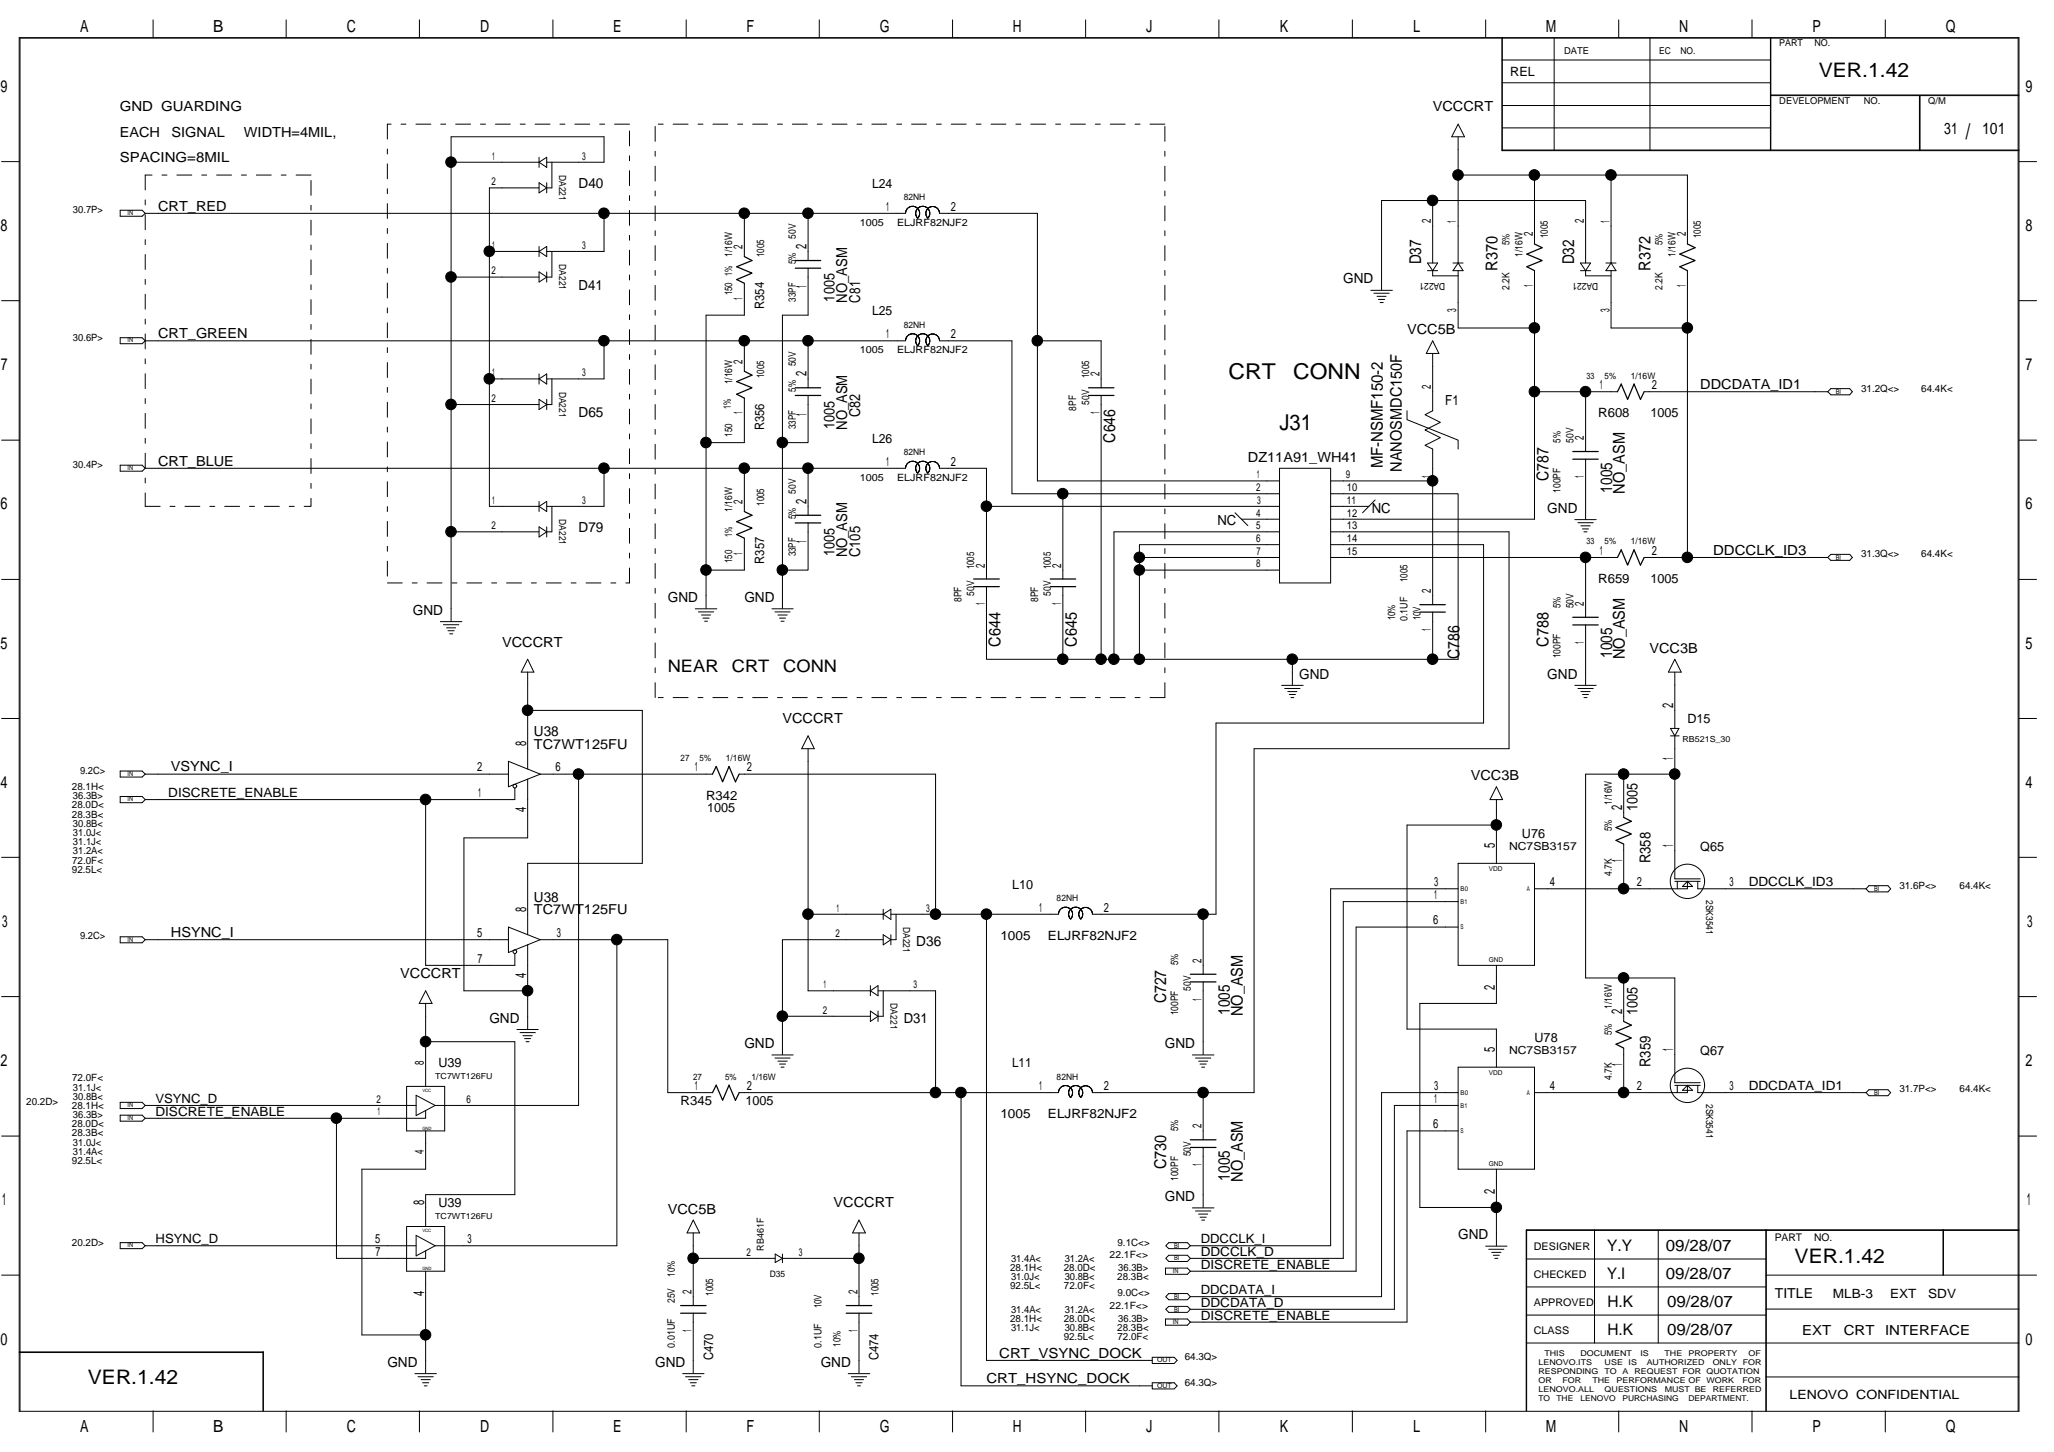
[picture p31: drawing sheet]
<svg xmlns="http://www.w3.org/2000/svg" width="420mm" height="297mm" viewBox="0 0 420 297" stroke-linecap="round" stroke-linejoin="round" font-family="sans-serif">
<defs><g id="words">
<g font-size="4.5">
<text x="251.3" y="77.5">CRT</text>
<text x="264.5" y="77.5">CONN</text>
<text x="261.7" y="87.9">J31</text>
</g>
<text font-size="4.4" x="402.1" y="28.4">/</text>
<g font-size="4.1">
<text x="372.1" y="15.7">VER.1.42</text>
<text x="367.1" y="258.4">VER.1.42</text>
<text x="18" y="283.2">VER.1.42</text>
</g>
<g font-size="3.5">
<text x="136.6" y="137.4">NEAR</text>
<text x="149.7" y="137.4">CRT</text>
<text x="160.2" y="137.4">CONN</text>
</g>
<g font-size="3.4">
<text x="16.4" y="6.6">A</text>
<text x="43.6" y="6.6">B</text>
<text x="70.9" y="6.6">C</text>
<text x="98.2" y="6.6">D</text>
<text x="125.4" y="6.6">E</text>
<text x="152.7" y="6.6">F</text>
<text x="179.9" y="6.6">G</text>
<text x="207.2" y="6.6">H</text>
<text x="234.5" y="6.6">J</text>
<text x="261.8" y="6.6">K</text>
<text x="289" y="6.6">L</text>
<text x="316.2" y="6.6">M</text>
<text x="343.5" y="6.6">N</text>
<text x="370.8" y="6.6">P</text>
<text x="398" y="6.6">Q</text>
<text x=".1" y="18.8">9</text>
<text x="414.3" y="18.8">9</text>
<text x=".1" y="47.2">8</text>
<text x="414.3" y="47.2">8</text>
<text x=".2" y="75.7">7</text>
<text x="414.3" y="75.7">7</text>
<text x=".1" y="104.2">6</text>
<text x="414.3" y="104.2">6</text>
<text x=".1" y="132.7">5</text>
<text x="414.3" y="132.7">5</text>
<text x=".1" y="161.1">4</text>
<text x="414.3" y="161.1">4</text>
<text x=".5" y="189.6">3</text>
<text x="414.6" y="189.6">3</text>
<text x=".1" y="218.1">2</text>
<text x="414.3" y="218.1">2</text>
<text x=".4" y="246.6">1</text>
<text x="414.6" y="246.6">1</text>
<text x=".1" y="275.1">0</text>
<text x="414.3" y="275.1">0</text>
<text x="16.4" y="292.9">A</text>
<text x="43.6" y="292.9">B</text>
<text x="70.9" y="292.9">C</text>
<text x="98.2" y="292.9">D</text>
<text x="125.4" y="292.9">E</text>
<text x="152.7" y="292.9">F</text>
<text x="179.9" y="292.9">G</text>
<text x="207.2" y="292.9">H</text>
<text x="234.5" y="292.9">J</text>
<text x="261.8" y="292.9">K</text>
<text x="289" y="292.9">L</text>
<text x="316.2" y="292.9">M</text>
<text x="343.5" y="292.9">N</text>
<text x="370.8" y="292.9">P</text>
<text x="398" y="292.9">Q</text>
</g>
<g font-size="3.3">
<text x="397.7" y="27.4">31</text>
<text x="405.5" y="27.4">101</text>
<text x="290.7" y="54.1" transform="rotate(-90 290.7 54.1)">D37</text>
<text x="306.4" y="55.4" transform="rotate(-90 306.4 55.4)">R370</text>
<text x="322" y="54.1" transform="rotate(-90 322 54.1)">D32</text>
<text x="337.6" y="55.4" transform="rotate(-90 337.6 55.4)">R372</text>
<text x="228.1" y="90.6" transform="rotate(-90 228.1 90.6)">C646</text>
<text x="282.9" y="95.8" transform="rotate(-90 282.9 95.8)">MF-NSMF150-2</text>
<text x="286.8" y="96.6" transform="rotate(-90 286.8 96.6)">NANOSMDC150F</text>
<text x="316.8" y="98.4" transform="rotate(-90 316.8 98.4)">C787</text>
<text x="329.8" y="100.8" transform="rotate(-90 329.8 100.8)">1005</text>
<text x="332.4" y="101" transform="rotate(-90 332.4 101)">NO_ASM</text>
<text x="204.7" y="132.3" transform="rotate(-90 204.7 132.3)">C644</text>
<text x="220.3" y="132.3" transform="rotate(-90 220.3 132.3)">C645</text>
<text x="298.5" y="134.9" transform="rotate(-90 298.5 134.9)">C786</text>
<text x="316.8" y="132.3" transform="rotate(-90 316.8 132.3)">C788</text>
<text x="329.8" y="134.6" transform="rotate(-90 329.8 134.6)">1005</text>
<text x="332.4" y="134.9" transform="rotate(-90 332.4 134.9)">NO_ASM</text>
<text x="238.5" y="205.3" transform="rotate(-90 238.5 205.3)">C727</text>
<text x="251.6" y="207.6" transform="rotate(-90 251.6 207.6)">1005</text>
<text x="254.2" y="207.9" transform="rotate(-90 254.2 207.9)">NO_ASM</text>
<text x="238.5" y="239.2" transform="rotate(-90 238.5 239.2)">C730</text>
<text x="251.6" y="241.6" transform="rotate(-90 251.6 241.6)">1005</text>
<text x="254.2" y="241.8" transform="rotate(-90 254.2 241.8)">NO_ASM</text>
<text x="328.7" y="255.8">Y.Y</text>
<text x="340.8" y="255.8">09/28/07</text>
<text x="328.7" y="261.6">Y.I</text>
<text x="340.8" y="261.6">09/28/07</text>
<text x="328.8" y="267.3">H.K</text>
<text x="341" y="267.3">09/28/07</text>
<text x="328.8" y="273">H.K</text>
<text x="341" y="273">09/28/07</text>
</g>
<g font-size="3.1">
<text x="165" y="50.9" transform="rotate(-90 165 50.9)">2</text>
<text x="165" y="59" transform="rotate(-90 165 59)">1</text>
<text x="170.7" y="61.7" transform="rotate(-90 170.7 61.7)">1005</text>
<text x="173.3" y="61.9" transform="rotate(-90 173.3 61.9)">NO_ASM</text>
<text x="175.9" y="61.9" transform="rotate(-90 175.9 61.9)">C81</text>
<text x="165" y="77" transform="rotate(-90 165 77)">2</text>
<text x="165" y="85" transform="rotate(-90 165 85)">1</text>
<text x="170.7" y="87.8" transform="rotate(-90 170.7 87.8)">1005</text>
<text x="173.3" y="88" transform="rotate(-90 173.3 88)">NO_ASM</text>
<text x="175.9" y="85.3" transform="rotate(-90 175.9 85.3)">C82</text>
<text x="165" y="103.1" transform="rotate(-90 165 103.1)">2</text>
<text x="165" y="111.1" transform="rotate(-90 165 111.1)">1</text>
<text x="170.7" y="113.8" transform="rotate(-90 170.7 113.8)">1005</text>
<text x="173.3" y="114" transform="rotate(-90 173.3 114)">NO_ASM</text>
<text x="175.9" y="114" transform="rotate(-90 175.9 114)">C105</text>
<text x="342.3" y="144.8" transform="rotate(-90 342.3 144.8)">2</text>
<text x="107.6" y="152.6" transform="rotate(-90 107.6 152.6)">8</text>
<text x="342.3" y="155.4" transform="rotate(-90 342.3 155.4)">1</text>
<text x="107.6" y="166.1" transform="rotate(-90 107.6 166.1)">4</text>
<text x="331.8" y="165.7" transform="rotate(-90 331.8 165.7)">2</text>
<text x="335" y="165.9" transform="rotate(-90 335 165.9)">1005</text>
<text x="305.8" y="173.5" transform="rotate(-90 305.8 173.5)">5</text>
<text x="342.3" y="173.3" transform="rotate(-90 342.3 173.3)">1</text>
<text x="331.8" y="176.3" transform="rotate(-90 331.8 176.3)">1</text>
<text x="337.6" y="176.6" transform="rotate(-90 337.6 176.6)">R358</text>
<text x="107.6" y="186.5" transform="rotate(-90 107.6 186.5)">8</text>
<text x="107.6" y="200" transform="rotate(-90 107.6 200)">4</text>
<text x="305.8" y="202.6" transform="rotate(-90 305.8 202.6)">2</text>
<text x="331.8" y="207.4" transform="rotate(-90 331.8 207.4)">2</text>
<text x="335" y="207.7" transform="rotate(-90 335 207.7)">1005</text>
<text x="305.8" y="215.2" transform="rotate(-90 305.8 215.2)">5</text>
<text x="342.3" y="215" transform="rotate(-90 342.3 215)">1</text>
<text x="331.8" y="218" transform="rotate(-90 331.8 218)">1</text>
<text x="337.6" y="218.3" transform="rotate(-90 337.6 218.3)">R359</text>
<text x="305.8" y="244.3" transform="rotate(-90 305.8 244.3)">2</text>
<text x="86.8" y="246.5" transform="rotate(-90 86.8 246.5)">8</text>
<text x="86.8" y="265.1" transform="rotate(-90 86.8 265.1)">4</text>
</g>
<g font-size="2.8">
<text x="24.5" y="22.8">GND GUARDING</text>
<text x="293.1" y="22.8">VCCCRT</text>
<text x="24.5" y="28">EACH</text>
<text x="35.1" y="28">SIGNAL</text>
<text x="49.9" y="28">WIDTH=4MIL,</text>
<text x="24.5" y="33.2">SPACING=8MIL</text>
<text x="118.4" y="38.4">D40</text>
<text x="32.3" y="43.1">CRT_RED</text>
<text x="118.4" y="59.3">D41</text>
<text x="274.8" y="58">GND</text>
<text x="32.3" y="69.2">CRT_GREEN</text>
<text x="287.8" y="68.4">VCC5B</text>
<text x="295.6" y="82.8">F1</text>
<text x="347.8" y="79.6">DDCDATA_ID1</text>
<text x="118.4" y="85.3">D65</text>
<text x="32.3" y="95.2">CRT_BLUE</text>
<text x="255.3" y="94.5">DZ11A91_WH41</text>
<text x="249" y="107.4">NC</text>
<text x="280.6" y="104.9">NC</text>
<text x="316.5" y="104.9">GND</text>
<text x="118.4" y="108.8">D79</text>
<text x="350.4" y="113.5">DDCCLK_ID3</text>
<text x="84.4" y="125.8">GND</text>
<text x="136.6" y="123.1">GND</text>
<text x="152.3" y="123.1">GND</text>
<text x="102.7" y="132.3">VCCCRT</text>
<text x="337.4" y="133.6">VCC3B</text>
<text x="265.8" y="138.8">GND</text>
<text x="316.5" y="138.8">GND</text>
<text x="160.1" y="147.9">VCCCRT</text>
<text x="109.2" y="150.5">U38</text>
<text x="109.2" y="153.2">TC7WT125FU</text>
<text x="34.9" y="157.8">VSYNC_I</text>
<text x="300.9" y="159.6">VCC3B</text>
<text x="109.2" y="184.4">U38</text>
<text x="35" y="191.7">HSYNC_I</text>
<text x="109.2" y="187.1">TC7WT125FU</text>
<text x="187.4" y="193.5">D36</text>
<text x="81.9" y="200.1">VCCCRT</text>
<text x="100.1" y="209.2">GND</text>
<text x="184.9" y="209.2">D31</text>
<text x="152.3" y="214.4">GND</text>
<text x="238.3" y="214.4">GND</text>
<text x="238.3" y="245.7">GND</text>
<text x="136.6" y="248.3">VCC5B</text>
<text x="170.5" y="247">VCCCRT</text>
<text x="298.3" y="253.5">GND</text>
<text x="363" y="265.6">TITLE</text>
<text x="368.7" y="273.1">EXT</text>
<text x="377.1" y="273.1">CRT</text>
<text x="385.6" y="273.1">INTERFACE</text>
<text x="79.2" y="279.6">GND</text>
<text x="134" y="279.6">GND</text>
<text x="167.9" y="279.6">GND</text>
<text x="204.4" y="277.8">CRT_VSYNC_DOCK</text>
<text x="201.8" y="283">CRT_HSYNC_DOCK</text>
</g>
<g font-size="2.7">
<text x="156.3" y="63.2" transform="rotate(-90 156.3 63.2)">R354</text>
<text x="156.3" y="88" transform="rotate(-90 156.3 88)">R356</text>
<text x="156.3" y="115.3" transform="rotate(-90 156.3 115.3)">R357</text>
<text x="145.9" y="278.3" transform="rotate(-90 145.9 278.3)">C470</text>
<text x="179.7" y="278.3" transform="rotate(-90 179.7 278.3)">C474</text>
</g>
<g font-size="2.6">
<text x="308.9" y="15.5">REL</text>
<text x="178.4" y="38.4">L24</text>
<text x="181.3" y="43.1">1</text>
<text x="194.5" y="43.1">2</text>
<text x="292.7" y="45.7" transform="rotate(-90 292.7 45.7)">2</text>
<text x="297.9" y="45.6" transform="rotate(-90 297.9 45.6)">1</text>
<text x="324" y="45.7" transform="rotate(-90 324 45.7)">2</text>
<text x="329.2" y="45.6" transform="rotate(-90 329.2 45.6)">1</text>
<text x="151.9" y="50.9" transform="rotate(-90 151.9 50.9)">2</text>
<text x="313.6" y="48.3" transform="rotate(-90 313.6 48.3)">2</text>
<text x="344.8" y="48.3" transform="rotate(-90 344.8 48.3)">2</text>
<text x="313.6" y="58.7" transform="rotate(-90 313.6 58.7)">1</text>
<text x="344.8" y="58.7" transform="rotate(-90 344.8 58.7)">1</text>
<text x="151.9" y="61.3" transform="rotate(-90 151.9 61.3)">1</text>
<text x="178.4" y="64.5">L25</text>
<text x="297.9" y="63.9" transform="rotate(-90 297.9 63.9)">3</text>
<text x="329.2" y="63.9" transform="rotate(-90 329.2 63.9)">3</text>
<text x="181.3" y="69.2">1</text>
<text x="194.5" y="69.2">2</text>
<text x="151.9" y="74.4" transform="rotate(-90 151.9 74.4)">2</text>
<text x="224.9" y="77" transform="rotate(-90 224.9 77)">2</text>
<text x="292.7" y="79.6" transform="rotate(-90 292.7 79.6)">2</text>
<text x="327.3" y="79.6">1</text>
<text x="337.9" y="79.6">2</text>
<text x="151.9" y="84.8" transform="rotate(-90 151.9 84.8)">1</text>
<text x="224.9" y="84.8" transform="rotate(-90 224.9 84.8)">1</text>
<text x="326.9" y="85.3">R608</text>
<text x="337.6" y="85.3">1005</text>
<text x="178.4" y="90.6">L26</text>
<text x="181.3" y="95.2">1</text>
<text x="194.5" y="95.2">2</text>
<text x="324" y="90" transform="rotate(-90 324 90)">2</text>
<text x="292.7" y="97.8" transform="rotate(-90 292.7 97.8)">1</text>
<text x="324" y="97.8" transform="rotate(-90 324 97.8)">1</text>
<text x="151.9" y="103.1" transform="rotate(-90 151.9 103.1)">2</text>
<text x="151.9" y="113.5" transform="rotate(-90 151.9 113.5)">1</text>
<text x="327.3" y="113.5">1</text>
<text x="337.9" y="113.5">2</text>
<text x="201.5" y="116.1" transform="rotate(-90 201.5 116.1)">2</text>
<text x="217.1" y="116.1" transform="rotate(-90 217.1 116.1)">2</text>
<text x="326.9" y="119.3">R659</text>
<text x="337.6" y="119.3">1005</text>
<text x="201.5" y="123.9" transform="rotate(-90 201.5 123.9)">1</text>
<text x="217.1" y="123.9" transform="rotate(-90 217.1 123.9)">1</text>
<text x="292.7" y="121.3" transform="rotate(-90 292.7 121.3)">2</text>
<text x="324" y="124" transform="rotate(-90 324 124)">2</text>
<text x="292.7" y="129.1" transform="rotate(-90 292.7 129.1)">1</text>
<text x="324" y="131.7" transform="rotate(-90 324 131.7)">1</text>
<text x="345.2" y="147.9">D15</text>
<text x="97.6" y="157.8">2</text>
<text x="113.7" y="157.8">6</text>
<text x="142.1" y="157.8">1</text>
<text x="152.8" y="157.8">2</text>
<text x="34.4" y="163.1">DISCRETE_ENABLE</text>
<text x="97.8" y="163.1">1</text>
<text x="144.4" y="163.6">R342</text>
<text x="144.6" y="166.2">1005</text>
<text x="311.3" y="171.4">U76</text>
<text x="347.8" y="174">Q65</text>
<text x="207" y="181.8">L10</text>
<text x="293.4" y="183.9">1</text>
<text x="293.4" y="181.3">3</text>
<text x="317" y="181.3">4</text>
<text x="334.8" y="181.3">2</text>
<text x="353.8" y="181.3">3</text>
<text x="357.7" y="181.3">DDCCLK_ID3</text>
<text x="97.6" y="191.7">5</text>
<text x="113.9" y="191.7">3</text>
<text x="212.5" y="186.5">1</text>
<text x="225.8" y="186.5">2</text>
<text x="293.1" y="189.1">6</text>
<text x="97.7" y="196.9">7</text>
<text x="204.6" y="192.2">1005</text>
<text x="214.4" y="192.2">ELJRF82NJF2</text>
<text x="245.8" y="196.9" transform="rotate(-90 245.8 196.9)">2</text>
<text x="245.8" y="204.7" transform="rotate(-90 245.8 204.7)">1</text>
<text x="313.9" y="213.1">U78</text>
<text x="347.8" y="215.7">Q67</text>
<text x="86.7" y="217.8" transform="rotate(-90 86.7 217.8)">8</text>
<text x="89.7" y="218.3">U39</text>
<text x="207" y="218.3">L11</text>
<text x="31.8" y="225.6">VSYNC_D</text>
<text x="139.2" y="226.1">R345</text>
<text x="142.1" y="223">1</text>
<text x="152.5" y="226.1">1005</text>
<text x="152.8" y="223">2</text>
<text x="212.5" y="223">1</text>
<text x="225.8" y="223">2</text>
<text x="293.4" y="225.6">1</text>
<text x="293.4" y="223">3</text>
<text x="317" y="223">4</text>
<text x="334.8" y="223">2</text>
<text x="353.8" y="223">3</text>
<text x="357.7" y="223">DDCDATA_ID1</text>
<text x="31.8" y="228.2">DISCRETE_ENABLE</text>
<text x="204.6" y="228.8">1005</text>
<text x="214.4" y="228.8">ELJRF82NJF2</text>
<text x="245.8" y="230.8" transform="rotate(-90 245.8 230.8)">2</text>
<text x="293.1" y="230.8">6</text>
<text x="86.7" y="236.2" transform="rotate(-90 86.7 236.2)">4</text>
<text x="245.8" y="238.6" transform="rotate(-90 245.8 238.6)">1</text>
<text x="89.7" y="247">U39</text>
<text x="31.8" y="254.3">HSYNC_D</text>
<text x="76.7" y="254.3">5</text>
<text x="76.8" y="256.9">7</text>
<text x="95.7" y="254.3">3</text>
<text x="245.6" y="256.9">DDCCLK_D</text>
<text x="245.6" y="254.3">DDCCLK_I</text>
<text x="245.6" y="259.5">DISCRETE_ENABLE</text>
<text x="141.5" y="264.8" transform="rotate(-90 141.5 264.8)">2</text>
<text x="175.4" y="264.8" transform="rotate(-90 175.4 264.8)">2</text>
<text x="245.6" y="270">DISCRETE_ENABLE</text>
<text x="245.6" y="264.8">DDCDATA_I</text>
<text x="245.6" y="267.3">DDCDATA_D</text>
<text x="374.9" y="265.5">MLB-3</text>
<text x="386.6" y="265.5">EXT</text>
<text x="394.4" y="265.5">SDV</text>
<text x="141.5" y="272.5" transform="rotate(-90 141.5 272.5)">1</text>
<text x="175.4" y="272.5" transform="rotate(-90 175.4 272.5)">1</text>
<text x="366.1" y="286.1">LENOVO CONFIDENTIAL</text>
</g>
<g font-size="2.3">
<text x="308.7" y="173.9">NC7SB3157</text>
<text x="308.7" y="215.7">NC7SB3157</text>
</g>
<g font-size="2.2">
<text x="100.7" y="32.6">1</text>
<text x="119.1" y="32.6">3</text>
<text x="100.5" y="37.8">2</text>
<text x="100.7" y="50.9">1</text>
<text x="119.1" y="50.9">3</text>
<text x="100.5" y="56.1">2</text>
<text x="100.7" y="77">1</text>
<text x="119.1" y="77">3</text>
<text x="100.5" y="82.2">2</text>
<text x="257" y="100.4">2</text>
<text x="257.1" y="97.8">1</text>
<text x="275.3" y="97.8">9</text>
<text x="275.5" y="100.4">10</text>
<text x="100.7" y="103">1</text>
<text x="119.1" y="103">3</text>
<text x="257" y="105.7">4</text>
<text x="257.2" y="103">3</text>
<text x="275.5" y="105.7">12</text>
<text x="275.5" y="103">11</text>
<text x="100.5" y="108.2">2</text>
<text x="257" y="110.9">6</text>
<text x="257" y="108.2">5</text>
<text x="257" y="113.5">7</text>
<text x="275.5" y="113.5">15</text>
<text x="275.5" y="110.9">14</text>
<text x="275.5" y="108.2">13</text>
<text x="257" y="116.1">8</text>
<text x="170.9" y="191.7">2</text>
<text x="171.1" y="186.5">1</text>
<text x="189.5" y="186.5">3</text>
<text x="168.5" y="202.1">1</text>
<text x="186.9" y="202.1">3</text>
<text x="168.3" y="207.3">2</text>
<text x="77" y="225.6">2</text>
<text x="95.4" y="225.6">6</text>
<text x="77.2" y="228.2">1</text>
<text x="152.7" y="256.9">2</text>
<text x="163.4" y="256.9">3</text>
<text x="313.8" y="255.7">DESIGNER</text>
<text x="363" y="253.8">PART</text>
<text x="371.1" y="253.8">NO.</text>
<text x="313.8" y="261.5">CHECKED</text>
<text x="313.8" y="267.2">APPROVED</text>
<text x="313.8" y="272.9">CLASS</text>
</g>
<g font-size="2.1">
<text x="149.8" y="52.6" transform="rotate(-90 149.8 52.6)">1/16W</text>
<text x="156.3" y="52.6" transform="rotate(-90 156.3 52.6)">1005</text>
<text x="162.8" y="48.9" transform="rotate(-90 162.8 48.9)">50V</text>
<text x="308.8" y="50.2" transform="rotate(-90 308.8 50.2)">5%</text>
<text x="311.4" y="52.6" transform="rotate(-90 311.4 52.6)">1/16W</text>
<text x="316.6" y="48.7" transform="rotate(-90 316.6 48.7)">1005</text>
<text x="340.1" y="50.2" transform="rotate(-90 340.1 50.2)">5%</text>
<text x="342.7" y="52.6" transform="rotate(-90 342.7 52.6)">1/16W</text>
<text x="347.9" y="48.7" transform="rotate(-90 347.9 48.7)">1005</text>
<text x="149.8" y="56.5" transform="rotate(-90 149.8 56.5)">1%</text>
<text x="162.8" y="54.1" transform="rotate(-90 162.8 54.1)">5%</text>
<text x="308.8" y="59.3" transform="rotate(-90 308.8 59.3)">2.2K</text>
<text x="340.1" y="59.3" transform="rotate(-90 340.1 59.3)">2.2K</text>
<text x="149.8" y="60.4" transform="rotate(-90 149.8 60.4)">150</text>
<text x="162.8" y="61.7" transform="rotate(-90 162.8 61.7)">33PF</text>
<text x="156.3" y="77.3" transform="rotate(-90 156.3 77.3)">1005</text>
<text x="162.8" y="74.9" transform="rotate(-90 162.8 74.9)">50V</text>
<text x="222.8" y="77.3" transform="rotate(-90 222.8 77.3)">1005</text>
<text x="149.5" y="83.6" transform="rotate(-90 149.5 83.6)">1%</text>
<text x="149.8" y="78.7" transform="rotate(-90 149.8 78.7)">1/16W</text>
<text x="162.8" y="80.1" transform="rotate(-90 162.8 80.1)">5%</text>
<text x="222.8" y="82.8" transform="rotate(-90 222.8 82.8)">50V</text>
<text x="149.8" y="89.4" transform="rotate(-90 149.8 89.4)">150</text>
<text x="162.8" y="87.8" transform="rotate(-90 162.8 87.8)">33PF</text>
<text x="220.2" y="84" transform="rotate(-90 220.2 84)">8PF</text>
<text x="319.2" y="90.6" transform="rotate(-90 319.2 90.6)">5%</text>
<text x="321.8" y="90.6" transform="rotate(-90 321.8 90.6)">50V</text>
<text x="162.8" y="101" transform="rotate(-90 162.8 101)">50V</text>
<text x="319.2" y="100.8" transform="rotate(-90 319.2 100.8)">100PF</text>
<text x="149.8" y="104.7" transform="rotate(-90 149.8 104.7)">1/16W</text>
<text x="156.3" y="103.4" transform="rotate(-90 156.3 103.4)">1005</text>
<text x="162.8" y="106.2" transform="rotate(-90 162.8 106.2)">5%</text>
<text x="149.8" y="109.9" transform="rotate(-90 149.8 109.9)">1%</text>
<text x="162.8" y="113.8" transform="rotate(-90 162.8 113.8)">33PF</text>
<text x="149.8" y="115.1" transform="rotate(-90 149.8 115.1)">150</text>
<text x="199.3" y="116.5" transform="rotate(-90 199.3 116.5)">1005</text>
<text x="215" y="116.5" transform="rotate(-90 215 116.5)">1005</text>
<text x="287.9" y="119.1" transform="rotate(-90 287.9 119.1)">1005</text>
<text x="196.7" y="123.1" transform="rotate(-90 196.7 123.1)">8PF</text>
<text x="199.3" y="121.8" transform="rotate(-90 199.3 121.8)">50V</text>
<text x="212.3" y="123.1" transform="rotate(-90 212.3 123.1)">8PF</text>
<text x="215" y="121.8" transform="rotate(-90 215 121.8)">50V</text>
<text x="319.2" y="124.5" transform="rotate(-90 319.2 124.5)">5%</text>
<text x="321.8" y="124.5" transform="rotate(-90 321.8 124.5)">50V</text>
<text x="285.4" y="126.9" transform="rotate(-90 285.4 126.9)">10%</text>
<text x="287.9" y="127.1" transform="rotate(-90 287.9 127.1)">0.1UF</text>
<text x="290.6" y="126.9" transform="rotate(-90 290.6 126.9)">10V</text>
<text x="319.2" y="134.7" transform="rotate(-90 319.2 134.7)">100PF</text>
<text x="329.7" y="164.7" transform="rotate(-90 329.7 164.7)">1/16W</text>
<text x="329.7" y="170.1" transform="rotate(-90 329.7 170.1)">5%</text>
<text x="329.7" y="179.2" transform="rotate(-90 329.7 179.2)">4.7K</text>
<text x="241" y="197.5" transform="rotate(-90 241 197.5)">5%</text>
<text x="243.6" y="202.7" transform="rotate(-90 243.6 202.7)">50V</text>
<text x="241" y="207.7" transform="rotate(-90 241 207.7)">100PF</text>
<text x="329.7" y="206.4" transform="rotate(-90 329.7 206.4)">1/16W</text>
<text x="329.7" y="211.8" transform="rotate(-90 329.7 211.8)">5%</text>
<text x="329.7" y="220.9" transform="rotate(-90 329.7 220.9)">4.7K</text>
<text x="241" y="231.4" transform="rotate(-90 241 231.4)">5%</text>
<text x="243.6" y="236.6" transform="rotate(-90 243.6 236.6)">50V</text>
<text x="241" y="241.6" transform="rotate(-90 241 241.6)">100PF</text>
<text x="138" y="261.2" transform="rotate(-90 138 261.2)">10%</text>
<text x="138" y="266.6" transform="rotate(-90 138 266.6)">25V</text>
<text x="145.9" y="265.1" transform="rotate(-90 145.9 265.1)">1005</text>
<text x="168" y="267.7" transform="rotate(-90 168 267.7)">10V</text>
<text x="179.7" y="265.1" transform="rotate(-90 179.7 265.1)">1005</text>
<text x="138" y="275.7" transform="rotate(-90 138 275.7)">0.01UF</text>
<text x="168" y="275.7" transform="rotate(-90 168 275.7)">0.1UF</text>
<text x="171.9" y="275.5" transform="rotate(-90 171.9 275.5)">10%</text>
</g>
<g font-size="2">
<text x="114.4" y="35.8" transform="rotate(90 114.4 35.8)">DA221</text>
<text x="14.9" y="43.6">30.7P&gt;</text>
<text x="175.9" y="46.2">1005</text>
<text x="183.5" y="46.2">ELJRF82NJF2</text>
<text x="114.4" y="54.1" transform="rotate(90 114.4 54.1)">DA221</text>
<text x="295.6" y="57.9" transform="rotate(180 295.6 57.9)">DA221</text>
<text x="326.9" y="57.9" transform="rotate(180 326.9 57.9)">DA221</text>
<text x="14.9" y="69.7">30.6P&gt;</text>
<text x="175.9" y="72.3">1005</text>
<text x="183.5" y="72.3">ELJRF82NJF2</text>
<text x="114.4" y="80.1" transform="rotate(90 114.4 80.1)">DA221</text>
<text x="380.7" y="80.1">31.2Q&lt;&gt;</text>
<text x="393" y="80.1">64.4K&lt;</text>
<text x="14.9" y="95.8">30.4P&gt;</text>
<text x="175.9" y="98.3">1005</text>
<text x="183.5" y="98.3">ELJRF82NJF2</text>
<text x="114.4" y="106.2" transform="rotate(90 114.4 106.2)">DA221</text>
<text x="380.7" y="114">31.3Q&lt;&gt;</text>
<text x="393" y="114">64.4K&lt;</text>
<text x="14.7" y="161.7">28.1H&lt;</text>
<text x="16.4" y="158.3">9.2C&gt;</text>
<text x="14.7" y="165.4">28.0D&lt;</text>
<text x="14.7" y="167.3">28.3B&lt;</text>
<text x="14.9" y="163.5">36.3B&gt;</text>
<text x="14.9" y="169.2">30.8B&lt;</text>
<text x="14.9" y="171">31.0J&lt;</text>
<text x="14.9" y="172.9">31.1J&lt;</text>
<text x="14.7" y="178.6">92.5L&lt;</text>
<text x="14.8" y="176.7">72.0F&lt;</text>
<text x="14.9" y="174.8">31.2A&lt;</text>
<text x="349" y="184.1" transform="rotate(90 349 184.1)">2SK3541</text>
<text x="388.5" y="181.8">31.6P&lt;&gt;</text>
<text x="400.8" y="181.8">64.4K&lt;</text>
<text x="184.8" y="189.7" transform="rotate(90 184.8 189.7)">DA221</text>
<text x="16.4" y="192.2">9.2C&gt;</text>
<text x="182.1" y="205.3" transform="rotate(90 182.1 205.3)">DA221</text>
<text x="14.8" y="221.2">72.0F&lt;</text>
<text x="5.4" y="226.1">20.2D&gt;</text>
<text x="14.7" y="226.8">28.1H&lt;</text>
<text x="14.9" y="225">30.8B&lt;</text>
<text x="14.9" y="223.1">31.1J&lt;</text>
<text x="349" y="225.8" transform="rotate(90 349 225.8)">2SK3541</text>
<text x="388.5" y="223.5">31.7P&lt;&gt;</text>
<text x="400.8" y="223.5">64.4K&lt;</text>
<text x="14.7" y="230.6">28.0D&lt;</text>
<text x="14.7" y="232.5">28.3B&lt;</text>
<text x="14.9" y="228.7">36.3B&gt;</text>
<text x="14.7" y="238.1">92.5L&lt;</text>
<text x="14.9" y="234.4">31.0J&lt;</text>
<text x="14.9" y="236.2">31.4A&lt;</text>
<text x="14.7" y="254.8">20.2D&gt;</text>
<text x="156.2" y="255.9" transform="rotate(-90 156.2 255.9)">RB461F</text>
<text x="227" y="257.4">22.1F&lt;&gt;</text>
<text x="228.6" y="254.8">9.1C&lt;&gt;</text>
<text x="206.6" y="260">28.1H&lt;</text>
<text x="206.6" y="263.7">92.5L&lt;</text>
<text x="206.8" y="261.9">31.0J&lt;</text>
<text x="206.8" y="258.1">31.4A&lt;</text>
<text x="217.6" y="260">28.0D&lt;</text>
<text x="217.6" y="263.7">72.0F&lt;</text>
<text x="217.8" y="261.9">30.8B&lt;</text>
<text x="217.8" y="258.1">31.2A&lt;</text>
<text x="228.5" y="261.9">28.3B&lt;</text>
<text x="228.8" y="260">36.3B&gt;</text>
<text x="206.8" y="268.6">31.4A&lt;</text>
<text x="217.8" y="268.6">31.2A&lt;</text>
<text x="227" y="267.8">22.1F&lt;&gt;</text>
<text x="228.6" y="265.2">9.0C&lt;&gt;</text>
<text x="206.6" y="270.4">28.1H&lt;</text>
<text x="206.8" y="272.3">31.1J&lt;</text>
<text x="217.6" y="274.2">92.5L&lt;</text>
<text x="217.6" y="270.4">28.0D&lt;</text>
<text x="217.8" y="272.3">30.8B&lt;</text>
<text x="228.5" y="272.3">28.3B&lt;</text>
<text x="228.6" y="274.2">72.0F&lt;</text>
<text x="228.8" y="270.4">36.3B&gt;</text>
<text x="242.3" y="278.3">64.3Q&gt;</text>
<text x="242.3" y="283.5">64.3Q&gt;</text>
</g>
<g font-size="1.9">
<text x="319.9" y="11">DATE</text>
<text x="339.4" y="11">EC</text>
<text x="343.7" y="11">NO.</text>
<text x="364" y="9.5">PART</text>
<text x="371.2" y="9.5">NO.</text>
<text x="364" y="21.3">DEVELOPMENT</text>
<text x="381.2" y="21.3">NO.</text>
<text x="394.5" y="21.3">Q/M</text>
</g>
<g font-size="1.8">
<text x="184.9" y="41">82NH</text>
<text x="184.9" y="67.1">82NH</text>
<text x="324.6" y="77.5">33</text>
<text x="328.2" y="77.5">5%</text>
<text x="333.6" y="77.5">1/16W</text>
<text x="184.9" y="93.1">82NH</text>
<text x="324.6" y="111.4">33</text>
<text x="328.2" y="111.4">5%</text>
<text x="333.6" y="111.4">1/16W</text>
<text x="139.2" y="155.7">27</text>
<text x="143.1" y="155.7">5%</text>
<text x="148.5" y="155.7">1/16W</text>
<text x="216.1" y="184.4">82NH</text>
<text x="141.8" y="220.9">27</text>
<text x="148.3" y="220.9">5%</text>
<text x="153.7" y="220.9">1/16W</text>
<text x="216.1" y="220.9">82NH</text>
<text x="157.5" y="261.3">D35</text>
</g>
<g font-size="1.7">
<text x="344.2" y="151.8">RB521S_30</text>
<text x="89" y="220.8">TC7WT126FU</text>
<text x="89" y="249.5">TC7WT126FU</text>
</g>
<g font-size="1.6">
<text x="314.7" y="281.2">RESPONDING</text>
<text x="314.7" y="279.3">LENOVO.ITS</text>
<text x="315.9" y="277.5">THIS</text>
<text x="323.3" y="277.5">DOCUMENT</text>
<text x="328.2" y="281.2">TO</text>
<text x="328.2" y="279.3">USE</text>
<text x="331.9" y="281.2">A</text>
<text x="333.2" y="279.3">IS</text>
<text x="334.3" y="281.2">REQUEST FOR QUOTATION</text>
<text x="335.6" y="277.5">IS</text>
<text x="336.8" y="279.3">AUTHORIZED</text>
<text x="340.5" y="277.5">THE</text>
<text x="345.4" y="277.5">PROPERTY</text>
<text x="350.3" y="279.3">ONLY</text>
<text x="356.5" y="279.3">FOR</text>
<text x="357.7" y="277.5">OF</text>
<text x="314.7" y="286.7">TO</text>
<text x="314.7" y="283">OR</text>
<text x="314.7" y="284.9">LENOVO.ALL</text>
<text x="318.4" y="286.7">THE</text>
<text x="319.6" y="283">FOR</text>
<text x="323.3" y="286.7">LENOVO</text>
<text x="325.7" y="283">THE</text>
<text x="328.2" y="284.9">QUESTIONS</text>
<text x="330.7" y="283">PERFORMANCE OF</text>
<text x="331.9" y="286.7">PURCHASING</text>
<text x="340.5" y="284.9">MUST BE</text>
<text x="345.4" y="286.7">DEPARTMENT.</text>
<text x="349.1" y="283">WORK</text>
<text x="350.3" y="284.9">REFERRED</text>
<text x="356.4" y="283">FOR</text>
</g>
<g font-size="1.4">
<text x="26.1" y="44">IN</text>
<text x="26.1" y="70.1">IN</text>
<text x="375.5" y="80.6">BI</text>
<text x="26.1" y="96.1">IN</text>
<text x="375.5" y="114.5">BI</text>
<text x="26.1" y="158.8">IN</text>
<text x="26.1" y="164">IN</text>
<text x="304.5" y="178.1">VDD</text>
<text x="298.8" y="184.9">B1</text>
<text x="298.8" y="182.3">B0</text>
<text x="312.3" y="182.3">A</text>
<text x="383.4" y="182.2">BI</text>
<text x="298.8" y="190.1">S</text>
<text x="26.1" y="192.6">IN</text>
<text x="304.5" y="196.9">GND</text>
<text x="304.5" y="219.8">VDD</text>
<text x="26.1" y="226.5">IN</text>
<text x="298.8" y="226.6">B1</text>
<text x="298.8" y="224">B0</text>
<text x="312.3" y="224">A</text>
<text x="383.4" y="224">BI</text>
<text x="26.1" y="229.1">IN</text>
<text x="298.8" y="231.9">S</text>
<text x="304.5" y="238.6">GND</text>
<text x="26.1" y="255.2">IN</text>
<text x="240.2" y="255.3">BI</text>
<text x="240.2" y="257.9">BI</text>
<text x="239.9" y="260.4">IN</text>
<text x="240.2" y="265.7">BI</text>
<text x="240.2" y="268.3">BI</text>
<text x="239.9" y="270.8">IN</text>
<text x="236.7" y="278.7">OUT</text>
<text x="236.7" y="283.9">OUT</text>
</g>
<g font-size=".9">
<text x="86.4" y="223.4">VCC</text>
<text x="86.4" y="231.2">GND</text>
<text x="86.4" y="252.1">VCC</text>
<text x="86.4" y="259.9">GND</text>
</g>
</g></defs>
<g fill="none" stroke="#000" stroke-width=".25">
<path d="M152.3 52.5l1.5 .8-3.1 1.3 3.1 1.3-3.1 1.3 1.6 .8M162.7 53.3h5.2M162.7 54.9h5.2M313.9 49.9l1.6 .8-3.2 1.3 3.2 1.3-3.2 1.3 1.6 .8M345.2 49.9l1.5 .8-3.1 1.3 3.1 1.3-3.1 1.3 1.6 .8M152.3 75.9l1.5 .9-3.1 1.3 3.1 1.2-3.1 1.3 1.6 .8M162.7 79.3h5.2M222.7 79.3h5.2M162.7 80.9h5.2M222.7 80.9h5.2M321.7 92.4h5.2M321.7 93.9h5.2"/>
<path d="M330.9 80.1l.7-1.5 1.3 3.1 1.4-3.1 1.3 3.1 .7-1.6M152.3 104.6l1.5 .8-3.1 1.3 3.1 1.3-3.1 1.3 1.6 .8M162.7 105.4h5.2M162.7 107h5.2M199.2 118.4h5.2M214.8 118.4h5.2M330.9 114l.7-1.5 1.3 3.1 1.4-3.1 1.3 3.1 .7-1.6M199.2 120h5.2M214.8 120h5.2M290.4 123.7h5.2M290.4 125.2h5.2M321.7 126.3h5.2"/>
<path d="M321.7 127.8h5.2M145.7 158.4l.8-1.6 1.3 3.1 1.3-3.1 1.3 3.1 .8-1.5M332.1 167.2l1.6 .8-3.1 1.3 3.1 1.3-3.1 1.3 1.5 .8M243.5 199.3h5.2M243.5 200.9h5.2M332.1 209l1.6 .7-3.1 1.3 3.1 1.3-3.1 1.3 1.5 .8M145.7 223.5l.8-1.5 1.3 3.1 1.3-3.1 1.3 3.1 .8-1.6M243.5 233.2h5.2M243.5 234.7h5.2M139.2 267.1h5.2M139.2 268.6h5.2M173.1 267.1h5.2"/>
<path d="M173.1 268.6h5.2"/>
</g>
<path d="M29.7 35.8v67.8M63.6 35.8h-33.9M79.2 25.4v93.9M128.8 25.4h-49.6M238.3 25.4h-104.3M29.7 103.6h33.9v-67.8M79.2 119.3h49.6M128.8 119.3v-93.9M134 142.7v-117.3M238.3 142.7h-104.3M238.3 142.7v-117.3" fill="none" stroke="#000" stroke-width=".2" stroke-dasharray="3 2 1 2"/>
<g fill="none" stroke="#000" stroke-width=".2">
<path d="M3.9 7.7h409.1v281h-409.1zM31.3 4.1v3.6M58.5 4.1v3.6M85.8 4.1v3.6M113.1 4.1v3.6M140.4 4.1v3.6M167.6 4.1v3.6M194.8 4.1v3.6M222.1 4.1v3.6M249.3 4.1v3.6M276.6 4.1v3.6M303.9 4.1v3.6"/>
<path d="M307.2 7.7v23.1h105.8M307.2 12.3h55M307.2 16.9h55M307.3 7.7v23.1M317.9 7.7v23.1M331.1 4.1v3.6M337.5 7.7v23.1M358.4 4.1v3.6M362.2 19.6h50.8M362.2 7.7v23.1M362.2 19.4h50.8M385.6 4.1v3.6"/>
<path d="M392.6 19.6v11.2M392.8 19.6v11.2M.3 33.1h3.6M92.3 33.2v-5.2h31.3v5.2h-11.8M110.3 33.2h-18v23.5h18M110.3 38.4h-10.2v13h10.2M110.3 33.2l1.5-1v2zM110.3 37.4l1.5 1-1.5 1.1zM110.3 32.2v2M111.8 37.4v2.1M112.9 33.2v5.2h-1.1M298.3 28v7.8h15.6"/>
<path d="M298.3 25.4l1.3 2.6h-2.6zM298.3 35.8v18M307.2 30.7h105.8M307.2 21.6h55M307.3 26.2h54.9M329.6 35.8h-15.7v14.1M329.6 35.8v18M329.6 35.8h15.6v14.1M413 33.1h3.6M24.6 43h4.5l.6 .6-.6 .6h-4.5zM92.3 56.7v26.1h18M100.1 51.4v26.1h10.2"/>
<path d="M110.3 51.4l1.5-1v2.1zM110.3 50.4v2.1M110.3 55.6l1.5 1.1-1.5 1zM111.8 55.6v2.1M112.9 51.4v5.3h-1.1M123.6 43.6v7.8h-11.8M152.3 58v6.5h-7.9v26.1M152.3 43.6v8.9M165.3 54.9v9.6h-5.2v60M165.3 43.6v9.7M185.3 43.1v.1M185.3 43.2l-.1 .4h-155.5"/>
<path d="M185.5 42.9h.1M185.7 42.6l-.4 .5M185.9 42.4h.1M187.1 42.3h.1M187.1 42.3l-.8-.1-.6 .4M187.2 42.3l.5 .3M187.4 44.1h.1M187.4 44.2l.1 .2M187.4 43.1v1.1M187.4 43.2h.1M187.5 42.5h.1M187.5 44.4l.2 .3 .2-.3"/>
<path d="M187.5 42.9h.1M187.5 44.4h.1M187.5 42.9l-.1 .2M187.6 42.8h.1M187.6 44.5h.1M187.8 42.6l.5-.4h.7l.6 .3 .2 .2-.2 .2M187.9 42.8v.1M187.9 42.5h.1M187.9 42.9l.1 .2M187.9 42.9l-.2-.2-.2 .2M187.9 44.4v.1M188 43.2v.9"/>
<path d="M188 44.2l-.1 .2M188 43.1v.1M188 44.1v.1M189.5 42.4h.1M189.6 44.3h.1M189.6 43h.1M189.6 44.4h.1M189.6 42.9h.1M189.6 42.9l-.2 1 .2 .5M189.9 42.6h.1M189.9 42.6l.2 .6M190 42.9h.1"/>
<path d="M190 44.4h.1M190.1 43.1h.1M190.1 43.2v.9M190.1 44.1l-.3 .5-.2-.2M190.1 44.2h.1M190.2 42.4l-.3 .2M191.4 42.4l.4 .2M191.5 42.4l-.5-.2-.9 .2M191.7 42.6h.1M191.8 42.7l.2 .2M191.8 42.7v.1M192 42.9l.2 .7"/>
<path d="M192 42.9h.1M192 43h.1M192.1 43.1h.1M192.1 43.6h20.1v54.8h49.5M280.4 59.4h4.4M281 60h3.2M292 53.8h2.1l-1 1.6zM292 55.4h2.1M293.1 55.4v1h5.2M293.1 41v12.8M297.2 53.8h2.1M298.3 55.4v11.7h15.6"/>
<path d="M298.3 53.8l1 1.6h-2.1zM313.9 55.4v50.8h-41.7M323.3 53.8h2.1l-1.1 1.6zM323.3 55.4h2.1M324.3 53.8v-12.8h-41.7v18.3M324.3 55.4v1h5.3M328.5 53.8h2.1M329.6 53.8l1 1.6h-2.1zM329.6 55.4v11.7h15.6M345.2 55.4v58.6M.3 61.5h3.6M24.6 69.1h4.5l.6 .6-.6 .6h-4.5z"/>
<path d="M100.1 77.5v26.1h10.2M110.3 77.5l1.5-1v2.1zM110.3 76.5v2.1M112.9 77.5v5.3h-1.1M123.6 69.7v7.8h-11.8M152.3 69.7v6.2M165.3 69.7v9.6M185.3 69.2v.1M185.5 68.9h.1M185.7 68.7l-.3 .4-.2 .6h-155.5M185.8 68.5h.1M185.9 68.5h.1"/>
<path d="M185.9 68.5l-.2 .2M186.2 68.4h.1M187.1 68.4h.1M187.1 68.4l-.6-.1-.5 .2M187.2 68.4l.5 .3M187.4 70.1v.1M187.4 70.2l.3 .5M187.4 69.2v1M187.5 68.5h.1M187.5 69h.1M187.6 70.5v.1M187.8 68.7l.5-.4h.7l.6 .2 .2 .2-.2 .3"/>
<path d="M187.9 68.9v.1M187.9 69l.2 .9-.2 .6M187.9 70.4l-.2 .3M187.9 69l-.2-.3-.3 .6M188 68.5h.1M188 70.2h.1M188.2 68.4h.1M189.5 68.5h.1M189.5 69.1v.1M189.6 70.4h.1M189.6 69h.1M189.6 69l-.2 .9 .4 .8"/>
<path d="M189.7 68.8h.1M189.9 68.7h.1M189.9 70.5v.1M190 69h.1M190.1 69.2h.1M190.1 70.2l-.3 .5M190.1 70.2v.1M190.2 68.5l.4-.2 .9 .2M190.2 68.5l-.4 .2 .4 .6-.1 .9M191.4 68.5l.4 .2M191.7 68.7h.1M191.8 68.7l.2 .3"/>
<path d="M191.8 68.8h.1M192 69l.2 .7M192 69h.1M192 69v.1M192.1 69.2h.1M192.1 69.7h14.9v31.3h54.7M212.2 69.7h13v9.6M281.7 60.6h1.8M282 61.3h1.2M282.3 61.9h.6M293.1 72.3v11.7l-1.6 .8 3.1 1.6-3.1 1.6 3.1 1.5-3.1 1.6 1.6 .8v31.8M293.1 69.7l1.2 2.6h-2.5z"/>
<path d="M374.5 79.5h3.9l.5 .6-.5 .7h-3.9l-.6-.7zM413 61.5h3.6M.3 90h3.6M24.6 95.2h4.5l.6 .6-.6 .6h-4.5zM92.3 82.8v26h18M110.3 81.7l1.5 1.1-1.5 1zM111.8 81.7v2.1M123.6 95.8v7.8h-11.8M144.4 90.6v33.9M152.3 81.4v9.2h-7.9M152.3 95.8v8.8M165.3 80.9v9.7h-5.2"/>
<path d="M165.3 95.8v9.6M185.5 95v.1M185.9 94.6h.1M187.1 94.4h.1M187.1 94.4h-.6a1.49 1.49 0 0 0-1.3 1.4h-155.5M187.2 94.4l.5 .4M187.4 96.2v.1M187.4 95.3v.1M187.5 94.6h.1M187.6 95h.1M187.6 96.6h.1M187.7 94.8l-.4 .8 .1 .7 .3 .5"/>
<path d="M187.7 94.8l.2 .2M187.8 94.7l.5-.3h.7l.8 .4M187.9 95l.2 .6v.6l-.2 .4M187.9 94.6h.1M187.9 96.6l-.2 .2M189.5 94.6h.1M189.6 95.1v.1M189.6 96.5v.1M189.8 94.8l-.4 .6v.6l.4 .8M189.8 94.8l.4 .6v.6l-.4 .8M189.9 94.7h.1M189.9 94.7l-.1 .1"/>
<path d="M189.9 94.7l.5-.3h.6l.8 .4M190 96.5v.1M190 95v.1M190.1 95.2v.1M190.1 96.3v.1M190.1 94.6h.1M190.3 94.5h-.1M191.3 94.5h.1M191.4 94.6h.1M191.7 94.7h.1M191.8 94.8l.4 1M191.8 94.9h.1"/>
<path d="M192 95.1v.1M192.1 95.3h.1M192.1 95.8h9.7v22.6M225.2 80.9v54M261.7 95.8h10.5v23.5h-10.5zM287.8 84v1.9l10.5 4.1v1.9M293.1 98.4h-20.9M313.9 80.1h10.4M324.3 93.9v12.3M330.9 80.1h-6.6v12.3M373.9 80.1h-37.6M413 90h3.6"/>
<path d="M.3 118.5h3.6M92.3 108.8v18.3M110.3 103.6l1.5-1v2zM110.3 102.6v2M110.3 107.8l1.5 1-1.5 1.1zM111.8 107.8v2.1M112.9 103.6v5.2h-1.1M152.3 110.1v6.5h-7.9M165.3 107v9.6h-5.2M201.8 103.6h59.9M217.4 101v17.4M233.1 116.6v18.3"/>
<path d="M252.6 104.9l2.7 2.6M253.9 106.2h7.8M261.7 114h-28.6v2.6h28.6M261.7 111.4h-28.6v2.6M261.7 108.8h-33.8v26.1M272.2 101h26.1v33.9h-33.9M272.2 108.8h36.5v44.4h-52.2v70.3h-33.1M272.2 111.4h31.3v36.5h-54.8v39.1h-25.3M280 103.6h-7.8M281.3 102.3l-2.6 2.6M322.1 106.3h4.4M322.8 106.9h3.1"/>
<path d="M323.4 107.6h1.9M323.7 108.2h1.2M324 108.8h.6M324.3 114h-52.1M330.9 114h-6.6v12.3M373.9 114h-37.6M374.5 113.4h3.9l.5 .6-.5 .6h-3.9l-.6-.6zM413 118.5h3.6M90.1 127.2h4.4M90.7 127.8h3.1M91.3 128.4h1.9M91.6 129h1.3"/>
<path d="M92 129.7h.6M107.9 137.5v19.8M107.9 134.9l1.3 2.6h-2.6zM142.2 124.5h4.4M142.9 125.2h3.1M143.5 125.8h1.9M143.8 126.4h1.3M144.1 127.1h.6M157.9 124.5h4.4M158.5 125.2h3.1M159.1 125.8h1.9M159.5 126.4h1.2"/>
<path d="M159.8 127.1h.6M201.8 120v14.9h15.6M217.4 120v14.9M217.4 134.9h15.7M233.1 134.9h31.3v5.2M293.1 125.2v9.7M324.3 127.8v12.3M342.6 134.9l1.3 2.6h-2.6zM342.6 137.5v11.5M.3 147h3.6M24.6 157.7h4.5l.6 .7-.6 .6h-4.5zM29.7 158.4h74.3"/>
<path d="M104 155.7l6.5 2.7-6.5 2.6zM107.9 159.4v12h-13v31.3h13M107.9 145.3h23.5v31.3h-23.5v14.6M118.4 158.4h-7.9M145.7 158.4h-27.3v67.7h-29.4M151.2 158.4h40.2v28.6M165.3 150.5l1.3 2.7h-2.6zM165.3 153.2v49.5h12.7M262.2 140.2h4.4M262.8 140.8h3.1M263.4 141.5h1.9M263.7 142.1h1.3"/>
<path d="M264.1 142.7h.6M322.1 140.2h4.4M322.8 140.8h3.1M323.4 141.5h1.9M323.7 142.1h1.2M324 142.7h.6M332.1 158.4h-7.8v41.7h7.8M341.7 150.5h1.8M341.7 149h1.7l-.8 1.5zM342.6 150.5v29.3h5.2M342.6 158.4h-10.5v8.8M413 147h3.6"/>
<path d="M.3 175.4h3.6M24.6 162.9h4.5l.6 .7-.6 .6h-4.5zM29.7 163.6h57.4M105.3 161.2v2.4h-18.2v33.9h18.2v-2.4M298.3 176.6h15.6v20.9h-15.6zM306.1 161l1.3 2.6h-2.6zM306.1 163.6v13M306.1 168.8h-18.3v41.7h18.3v7.8M332.1 172.7v9.1h-18.2M413 175.4h3.6M24.6 191.6h4.5l.6 .6-.6 .7h-4.5zM29.7 192.2h74.3"/>
<path d="M104 189.7l6.5 2.5-6.5 2.7zM107.9 193.3v17.2M110.5 192.2h26.1v31.3h9.1M126.2 192.2v62.6h-37.2M165.3 187h15.4M180.7 192.2h-20.6v15.7h17.9M180.7 186v2.1M180.7 191.2l1.5 1-1.5 1.1zM180.7 187l1.5-1v2.1zM182.2 191.2v2.1M183.3 187v5.2h-1.1M191.4 187h10.4v91.3h33.9"/>
<path d="M191.4 187h-9.2M201.8 187h14.8M216.8 186.2h.1M216.9 186l-.2 .4-.2 .6M217 186l.5-.4h.7l.8 .4M217.1 185.8h.1M218.6 187.2v.1M218.6 186.8h.1M218.7 185.8h.1M218.7 186.5v.1M218.7 187.5h.1M218.9 186.2h.1"/>
<path d="M219 186l-.4 .6v.9l.4 .5M219 186.1l.3 .4 .1 .7-.4 .8M219.2 185.8h.1M219.2 187.7v.1M219.2 186.3h.1M219.3 186.6h.1M219.4 187.5h-.1M219.5 185.7h.1M220.5 185.7h.1M220.8 187.6l.2 .3M220.8 186.5l.3-.4 .4 .7-.1 .7-.3 .5M220.8 186.5l-.1 .7 .1 .5"/>
<path d="M220.8 186.4h.1M220.9 187.7v.1M220.9 186.3h.1M221 188h.1M221 187.9v.1M221.3 187.7v.1M221.3 185.8h.1M221.4 186.5v.1M221.4 187.5h.1M221.6 185.7l-.1 .1M222.6 185.7l.2 .1M222.7 185.8l-.8-.2-.8 .4-.6-.4h-.7l-.7 .4"/>
<path d="M222.8 185.8h.1M222.8 185.8l.2 .2M223 186h.1M223.1 186.1l.4 .9M223.1 186.1h.1M223.3 186.3v.1M223.3 186.4v.1M246.1 187v12.3M298.3 181.8h-26.1v73h-28.7M298.3 184.4h-23.5v73h-31.3M298.3 189.7h-20.9v70.4h-33.9M306.1 197.5v7.8h-15.7v41.7h15.7"/>
<path d="M342.6 180.3h5.2M343.1 180.3v1.5M345.2 180.3v1.5h-13.1M345.2 180.3l1 1.1h-2zM347.3 180.3v1.5h34.4M382.3 181.2h3.9l.5 .6-.5 .7h-3.9l-.6-.7zM.3 203.9h3.6M87.1 205.3v16.9M87.1 202.7l1.3 2.6h-2.6zM87.1 213.1h18.2v31.3h-18.2v6.5M105.7 210.6h4.4M106.4 211.2h3.1"/>
<path d="M107 211.9h1.9M107.3 212.5h1.2M107.6 213.1h.6M157.9 215.8h4.4M158.5 216.5h3.1M159.1 217.1h1.9M159.5 217.7h1.2M159.8 218.3h.6M160.1 207.9v7.8M178 202.7l1.6-1.1v2.1zM178 201.6v2.1M178 206.8l1.6 1.1-1.6 1.1z"/>
<path d="M179.6 206.8v2.2M179.6 202.7h11.8v20.8h25.2M180.7 202.7v5.2h-1.1M243.9 215.8h4.4M244.5 216.5h3.2M245.2 217.1h1.8M245.5 217.7h1.2M245.8 218.3h.6M246.1 200.9v14.8M298.3 218.3h15.6v20.9h-15.6zM332.1 209v-8.9h10.5v21.4h5.2M332.1 214.4v9.1"/>
<path d="M413 203.9h3.6M.3 232.4h3.6M24.6 225.5h4.5l.6 .6-.6 .7h-4.5zM24.6 228.1h4.5l.6 .7-.6 .6h-4.5zM29.7 226.1h55.4M68.8 228.8v28.6h18.3v-1.5M83.2 222.2h7.8v9.2h-7.8zM85.1 224.1l3.9 2-3.9 2.1zM87.1 227.2v1.6h-57.4M87.1 231.4v7.8h-13.1v33.9h13.1M191.4 223.5h-40.2M196.6 223.5v60h39.1"/>
<path d="M216.6 223v.1M216.9 222.5l-.2 .4-.2 .6M217.1 222.3h.1M217.1 222.3l-.1 .2M217.5 222.2h1M217.5 222.1l-.3 .2M218.4 222.1l.6 .4M218.6 223.7v.1M218.6 223.3h.1M218.7 222.3h.1M218.7 224h.1M218.8 222.8h.1"/>
<path d="M218.8 224.2v.1M218.9 224.3v.1M218.9 224.4l.1 .1M219 222.5l-.4 .6v.8l.3 .4M219 222.5l.4 .6M219.1 224.3v.1M219.1 224.4l-.1 .1M219.2 222.8h.1M219.3 222.3h.1M219.3 223v1M219.4 223.9l-.3 .4M219.6 222.1v.1"/>
<path d="M220.5 222.1v.1M220.8 224.1l.3 .4M220.8 222.9l.3-.4 .4 .8-.1 .6-.3 .6M220.8 222.3h.1M220.8 222.8l-.1 .5 .1 .9M221 224.4v.1M221 222.6h.1M221.1 222.5h.1M221.2 222.7h.1M221.2 224.3v.1M221.3 222.3h.1M221.3 222.3l-.2 .2-.6-.3-.7-.1-.7 .4"/>
<path d="M221.3 222.3l.4-.1h.8l.5 .3M221.4 222.3h.1M221.9 222.1l-.1 .1M222.3 222.1v.1M222.6 222.3h.1M222.8 222.3h.1M223.1 222.5v.1M223.1 222.6l.2 .2M223.1 222.6h.1M223.3 222.8v.1M223.3 222.9l.2 .6M246.1 234.7v12.3"/>
<path d="M246.1 223.5v9.7M298.3 223.5h-15.7v41.8h-39.1M298.3 226.1h-13.1v41.7h-41.7M298.3 231.4h-10.5v39.1h-44.3M306.1 239.2v15.6M342.6 222h5.2M343.1 222v1.5M345.2 222v1.5h-31.3M345.2 222l1 1.1h-2zM347.3 222v1.5h34.4M382.3 222.9h3.9l.5 .6-.5 .7h-3.9l-.6-.7zM413 232.4h3.6"/>
<path d="M24.6 254.2h4.5l.6 .6-.6 .6h-4.5zM29.7 254.8h55.4M83.2 250.9h7.8v9.2h-7.8zM85.1 252.7l3.9 2.1-3.9 2.1zM141.8 249.6l1.3 2.6h-2.6zM141.8 252.2v5.2M158.6 257.4h-16.8v9.7M160.1 256.5v1.8M175.7 252.2v5.2h-15.6l-1.5-.9v1.8l1.5-.9M175.7 249.6l1.3 2.6h-2.6zM175.7 257.4v9.7M238.4 259.4h4.5l.6 .7-.6 .6h-4.5z"/>
<path d="M238.5 257.4l.6-.6h3.8l.6 .6-.6 .7h-3.8zM239.1 254.2h3.8l.6 .6-.6 .6h-3.8l-.6-.6zM243.9 247.1h4.4M244.5 247.7h3.2M245.2 248.4h1.8M245.5 249h1.2M245.8 249.6h.6M303.9 254.9h4.4M304.5 255.6h3.1M305.1 256.2h1.9M305.5 256.8h1.2M305.8 257.4h.6"/>
<path d="M312.2 251.7h100.8M312.2 257.6h49M312.3 251.6v37M326.2 251.6v23.1M339.2 251.6v23.1M361.2 251.6v37M361.3 251.6v37M397.5 251.6v9.3M413 251.6h-100.8v37M.3 260.9h3.6M3.9 276.6h50v12M3.9 276.7h50"/>
<path d="M53.8 276.6v12M87.1 260.1v20.8M141.8 268.6v12.3M175.7 268.6v12.3M235.7 277.7h4.5l.6 .6-.6 .6h-4.5zM238.4 269.8h4.5l.6 .7-.6 .6h-4.5zM238.5 267.8l.6-.5h3.8l.6 .5-.6 .7h-3.8zM238.5 265.3l.6-.7h3.8l.6 .7-.6 .6h-3.8zM312.2 274.7h100.8M312.2 263.3h49M312.2 269h49M361.2 267.8h51.8"/>
<path d="M361.2 260.9h55.4M31.3 288.6v4.3M58.5 288.6v4.3M84.9 281h4.4M85.5 281.6h3.1M85.8 288.6v4.3M86.1 282.2h1.9M86.4 282.9h1.3M86.8 283.5h.6M113.1 288.6v4.3M139.6 281h4.4M140.2 281.6h3.2"/>
<path d="M140.4 288.6v4.3M140.9 282.2h1.9M141.2 282.9h1.2M141.5 283.5h.6M167.6 288.6v4.3M173.5 281h4.4M174.1 281.6h3.2M174.8 282.2h1.8M175.1 282.9h1.2M175.4 283.5h.6M194.8 288.6v4.3M222.1 288.6v4.3"/>
<path d="M235.7 282.9h4.5l.6 .6-.6 .6h-4.5zM249.3 288.6v4.3M276.6 288.6v4.3M303.9 288.6v4.3M331.1 288.6v4.3M358.4 288.6v4.3M361.2 281.7h51.8M385.6 288.6v4.3M412.8 288.6v-280.8h-408.7v280.8"/>
<circle cx="105.3" cy="160.8" r=".38"/>
<circle cx="105.3" cy="194.7" r=".38"/>
<circle cx="345.2" cy="180.3" r="3.5"/>
<circle cx="345.2" cy="222" r="3.5"/>
</g>
<g fill="#000" stroke="#000" stroke-width=".2">
<circle cx="92.3" cy="33.2" r="1.08"/>
<circle cx="298.2" cy="35.8" r="1.08"/>
<circle cx="313.9" cy="35.8" r="1.08"/>
<circle cx="329.5" cy="35.8" r="1.08"/>
<circle cx="92.3" cy="56.7" r="1.08"/>
<circle cx="100.1" cy="51.4" r="1.08"/>
<circle cx="123.5" cy="43.6" r="1.08"/>
<circle cx="152.2" cy="43.6" r="1.08"/>
<circle cx="165.3" cy="43.6" r="1.08"/>
<circle cx="293" cy="41" r="1.08"/>
<circle cx="100.1" cy="77.5" r="1.08"/>
<circle cx="123.5" cy="69.7" r="1.08"/>
<circle cx="152.2" cy="69.7" r="1.08"/>
<circle cx="165.3" cy="69.7" r="1.08"/>
<circle cx="212.2" cy="69.7" r="1.08"/>
<circle cx="313.9" cy="67.1" r="1.08"/>
<circle cx="345.2" cy="67.1" r="1.08"/>
<circle cx="92.3" cy="82.7" r="1.08"/>
<circle cx="123.5" cy="95.8" r="1.08"/>
<circle cx="144.4" cy="90.5" r="1.08"/>
<circle cx="152.2" cy="95.8" r="1.08"/>
<circle cx="160" cy="90.5" r="1.08"/>
<circle cx="165.3" cy="95.8" r="1.08"/>
<circle cx="293" cy="98.4" r="1.08"/>
<circle cx="313.9" cy="80.1" r="1.08"/>
<circle cx="324.3" cy="80.1" r="1.08"/>
<circle cx="92.3" cy="108.8" r="1.08"/>
<circle cx="144.4" cy="116.6" r="1.08"/>
<circle cx="160" cy="116.6" r="1.08"/>
<circle cx="201.8" cy="103.6" r="1.08"/>
<circle cx="217.4" cy="101" r="1.08"/>
<circle cx="233.1" cy="116.6" r="1.08"/>
<circle cx="233.1" cy="114" r="1.08"/>
<circle cx="324.3" cy="114" r="1.08"/>
<circle cx="345.2" cy="114" r="1.08"/>
<circle cx="217.4" cy="134.8" r="1.08"/>
<circle cx="225.2" cy="134.8" r="1.08"/>
<circle cx="227.8" cy="134.8" r="1.08"/>
<circle cx="233.1" cy="134.8" r="1.08"/>
<circle cx="264.3" cy="134.8" r="1.08"/>
<circle cx="293" cy="134.8" r="1.08"/>
<circle cx="107.9" cy="145.3" r="1.08"/>
<circle cx="118.3" cy="158.3" r="1.08"/>
<circle cx="332.1" cy="158.3" r="1.08"/>
<circle cx="342.6" cy="158.3" r="1.08"/>
<circle cx="87" cy="163.6" r="1.08"/>
<circle cx="306.1" cy="168.8" r="1.08"/>
<circle cx="126.2" cy="192.2" r="1.08"/>
<circle cx="165.3" cy="187" r="1.08"/>
<circle cx="191.4" cy="187" r="1.08"/>
<circle cx="201.8" cy="187" r="1.08"/>
<circle cx="246.1" cy="187" r="1.08"/>
<circle cx="332.1" cy="181.8" r="1.08"/>
<circle cx="87" cy="213.1" r="1.08"/>
<circle cx="107.9" cy="202.7" r="1.08"/>
<circle cx="160" cy="207.9" r="1.08"/>
<circle cx="332.1" cy="200" r="1.08"/>
<circle cx="68.8" cy="228.7" r="1.08"/>
<circle cx="191.4" cy="223.5" r="1.08"/>
<circle cx="196.6" cy="223.5" r="1.08"/>
<circle cx="246.1" cy="223.5" r="1.08"/>
<circle cx="332.1" cy="223.5" r="1.08"/>
<circle cx="141.8" cy="257.4" r="1.08"/>
<circle cx="175.7" cy="257.4" r="1.08"/>
<circle cx="306.1" cy="247" r="1.08"/>
<circle cx="87" cy="273.1" r="1.08"/>
</g>
<use href="#words"/>
</svg>
